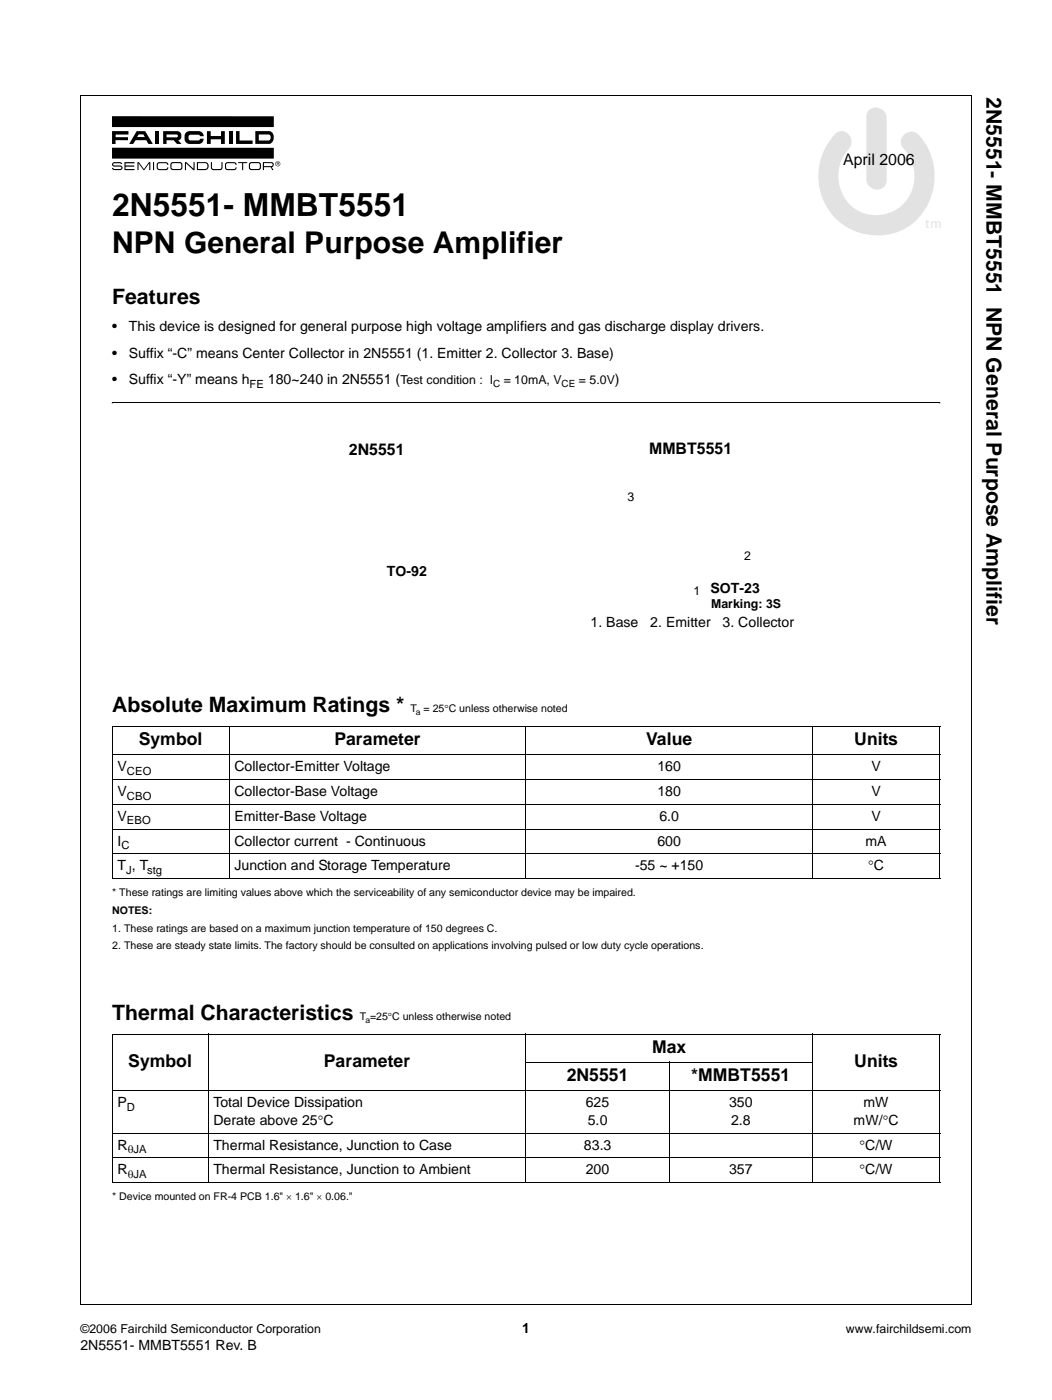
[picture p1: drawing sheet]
<svg xmlns="http://www.w3.org/2000/svg" width="210mm" height="279mm" viewBox="0 0 210 279" stroke-linecap="round" stroke-linejoin="round" font-family="sans-serif">
<defs><g id="words">
<text font-size="6.3" x="22.4" y="43">2N5551- MMBT5551</text>
<text font-size="6" x="22.4" y="50.6">NPN General Purpose Amplifier</text>
<g font-size="4.2">
<text x="196.8" y="19.4" transform="rotate(90 196.8 19.4)">2N5551- MMBT5551 NPN General Purpose Amplifier</text>
<text x="22.4" y="60.7">Features</text>
<text x="22.4" y="142.2">Absolute Maximum Ratings *</text>
<text x="22.4" y="203.5">Thermal Characteristics</text>
</g>
<g font-size="3.5">
<text x="27.7" y="148.7">Symbol</text>
<text x="66.7" y="148.7">Parameter</text>
<text x="128.9" y="148.7">Value</text>
<text x="170.5" y="148.7">Units</text>
<text x="25.6" y="213">Symbol</text>
<text x="64.6" y="213">Parameter</text>
<text x="113.1" y="215.8">2N5551</text>
<text x="130.1" y="210.1">Max</text>
<text x="137.9" y="215.8">*MMBT5551</text>
<text x="170.5" y="213">Units</text>
</g>
<g font-size="3.2">
<text x="168.3" y="33">April 2006</text>
<text x="69.6" y="90.7">2N5551</text>
<text x="129.5" y="90.6">MMBT5551</text>
</g>
<g font-size="2.8">
<text x="22.4" y="66.1">•</text>
<text x="22.4" y="71.4">•</text>
<text x="25.7" y="66.1">This device is designed for general purpose high voltage amplifiers and gas discharge display drivers.</text>
<text x="25.7" y="71.4">Suffix “-C” means Center Collector in 2N5551 (1. Emitter 2. Collector 3. Base)</text>
<text x="22.4" y="76.7">•</text>
<text x="25.7" y="76.7">Suffix “-Y” means h</text>
<text x="53.4" y="76.7">180~240 in 2N5551 (</text>
<text x="122.7" y="76.7">)</text>
<text x="77.2" y="114.9">TO-92</text>
<text x="141.8" y="118.4">SOT-23</text>
<text x="117.8" y="125.1">1. Base</text>
<text x="129.8" y="125.1">2. Emitter</text>
<text x="144.2" y="125.1">3. Collector</text>
<text x="23.5" y="153.9">V</text>
<text x="46.8" y="153.9">Collector-Emitter Voltage</text>
<text x="131.2" y="153.9">160</text>
<text x="173.9" y="153.9">V</text>
<text x="23.5" y="158.9">V</text>
<text x="46.8" y="158.9">Collector-Base Voltage</text>
<text x="131.2" y="158.9">180</text>
<text x="173.9" y="158.9">V</text>
<text x="23.5" y="163.8">V</text>
<text x="46.8" y="163.8">Emitter-Base Voltage</text>
<text x="131.6" y="163.8">6.0</text>
<text x="173.9" y="163.8">V</text>
<text x="23.5" y="168.7">I</text>
<text x="23.5" y="173.7">T , T</text>
<text x="46.8" y="168.7">Collector current - Continuous</text>
<text x="46.8" y="173.7">Junction and Storage Temperature</text>
<text x="126.7" y="173.7">-55 ~ +150</text>
<text x="131.2" y="168.7">600</text>
<text x="172.7" y="168.7">mA</text>
<text x="173.2" y="173.7">°C</text>
<text x="23.5" y="221">P</text>
<text x="42.6" y="221">Total Device Dissipation</text>
<text x="116.9" y="221">625</text>
<text x="145.5" y="221">350</text>
<text x="172.3" y="221">mW</text>
<text x="42.6" y="224.5">Derate above 25°C</text>
<text x="117.3" y="224.5">5.0</text>
<text x="145.9" y="224.5">2.8</text>
<text x="170.3" y="224.5">mW/°C</text>
<text x="23.5" y="229.4">R</text>
<text x="42.6" y="229.4">Thermal Resistance, Junction to Case</text>
<text x="116.5" y="229.4">83.3</text>
<text x="171.5" y="229.4">°C/W</text>
<text x="23.5" y="234.4">R</text>
<text x="42.6" y="234.4">Thermal Resistance, Junction to Ambient</text>
<text x="116.9" y="234.4">200</text>
<text x="145.5" y="234.4">357</text>
<text x="171.5" y="234.4">°C/W</text>
<text x="16" y="269.4">2N5551- MMBT5551 Rev. B</text>
<text x="104.2" y="266">1</text>
</g>
<g font-size="2.5">
<text x="79.9" y="76.7">Test condition : I</text>
<text x="100.5" y="76.7">= 10mA, V</text>
<text x="115.5" y="76.7">= 5.0V</text>
<text x="125.2" y="100">3</text>
<text x="148.5" y="111.7">2</text>
<text x="138.4" y="118.7">1</text>
<text x="141.9" y="121.4">Marking: 3S</text>
<text x="16" y="266">©2006 Fairchild Semiconductor Corporation</text>
<text x="168.8" y="266">www.fairchildsemi.com</text>
</g>
<g font-size="2.2">
<text x="49.8" y="77.4">FE</text>
<text x="25.3" y="154.6">CEO</text>
<text x="25.3" y="159.6">CBO</text>
<text x="25.3" y="164.5">EBO</text>
<text x="24.2" y="169.4">C</text>
<text x="25.2" y="174.4">J</text>
<text x="29.4" y="174.4">stg</text>
<text x="25.3" y="221.7">D</text>
<text x="25.5" y="230.1">θJA</text>
<text x="25.5" y="235.1">θJA</text>
</g>
<g font-size="2.1">
<text x="81.9" y="142.2">T = 25°C unless otherwise noted</text>
<text x="22.4" y="178.9">* These ratings are limiting values above which the serviceability of any semiconductor device may be impaired.</text>
<text x="22.4" y="182.4">NOTES:</text>
<text x="22.4" y="185.9">1. These ratings are based on a maximum junction temperature of 150 degrees C.</text>
<text x="22.4" y="189.4">2. These are steady state limits. The factory should be consulted on applications involving pulsed or low duty cycle operations.</text>
<text x="71.8" y="203.5">T =25°C unless otherwise noted</text>
<text x="22.4" y="239.5">* Device mounted on FR-4 PCB 1.6&quot; × 1.6&quot; × 0.06.&quot;</text>
</g>
<g font-size="2">
<text x="98.4" y="77.3">C</text>
<text x="112.1" y="77.3">CE</text>
</g>
<g font-size="1.7">
<text x="83" y="142.7">a</text>
<text x="72.9" y="204.1">a</text>
</g>
</g></defs>
<g fill="#000">
<path d="M22.4 32.6l.4-.2h1.4l.2 .3-.6-.1h-1l-.2 .2 .2 .2h1.2a.47 .47 0 0 1 .5 .5 .47 .47 0 0 1-.5 .5l-1.4-.1-.3-.4h.3l.2 .2h1.2l.2-.2-.2-.3h-1.2a.43 .43 0 0 1-.4-.2 .43 .43 0 0 1 0-.4zM22.4 26.2h3.2v.7h-2.5v.5h2.4v.6h-2.4v.7h-.7zM24.8 32.4h2l.1 .2h-1.8v.4h1.7v.3h-1.7v.4h1.8v.3h-2.1zM27.4 32.4h.3l1 1.3 1-1.3h.3v1.6h-.2v-1.4l-1 1.4h-.2l-1-1.4v1.4h-.2zM30.5 32.4h.2v1.6h-.2zM31 26.2h.8v2.5h-.8zM31.5 32.4h1.6l.4 .2 .1 .3h-.2l-.3-.3h-1.5l-.1 .3 .1 .8h1.5l.3-.3h.2l-.1 .3-.4 .3-1.6-.1a1.08 1.08 0 0 1 0-1.5zM36.9 32.4h.3l1.4 1.3v-1.3h.2v1.6h-.2l-1.5-1.4v1.4h-.2zM37.1 26.5a3.5 3.5 0 0 1 2.9-.3l.6 .6 .1 .4h-.8l-.4-.3h-1.5l-.3 .2v.7l.3 .2h1.5l.4-.3h.7a.98 .98 0 0 1-.9 1h-1.9a1.32 1.32 0 0 1-1-.9 1.32 1.32 0 0 1 .3-1.3zM41.3 26.2h.7v1h2.1v-1h.8v2.5h-.8v-.9h-2.1v.9h-.7zM42.1 32.4h.2v1l.3 .3h1.4l.2-.3v-1h.2l-.1 1.3-.4 .3-1.6-.1-.2-.4zM45.6 26.2h.8v2.5h-.8z"/>
<path d="M45 32.6l.4-.2h1.3l.4 .2 .1 .3h-.2l-.3-.3h-1.4l-.2 .3 .2 .8h1.4l.3-.3h.2l-.1 .3-.4 .3-1.6-.1a1.16 1.16 0 0 1-.1-1.3zM47.1 26.2h.7v1.8h2.6v.7h-3.3zM47.5 32.4h1.8v.2h-.8v1.4h-.2v-1.4h-.8zM22.3 23.2h32.3v2.2h-32.3zM22.3 29.5h32.3v2.1h-32.3z"/>
<path d="M27.3 26.2l-1.5 2.5h.8l.5-.7h2.1l.4 .7h.9l-1.5-2.5zM27.7 26.8h.9l.3 .6h-1.5z"/>
<path d="M32.6 26.2v2.5h.6v-.7h1.4l.7 .7h.9l-.6-.7a.95 .95 0 0 0 .6-1 .95 .95 0 0 0-.8-.8zM33.2 26.8h2l.3 .2a.27 .27 0 0 1 0 .3 .27 .27 0 0 1-.3 .1h-2z"/>
<path d="M34.2 32.4a1.08 1.08 0 0 0 0 1.5h2a1.08 1.08 0 0 0 0-1.5zM34.4 32.6h1.6l.2 .3-.1 .7-.3 .1h-1.4l-.2-.3v-.5z"/>
<path d="M39.3 32.4v1.6h1.7a.82 .82 0 0 0 .6-1 .82 .82 0 0 0-1-.6zM39.5 32.6h1.6l.2 .1v.8l-.3 .2h-1.5z"/>
<path d="M49.9 32.4a1.08 1.08 0 0 0 0 1.5h1.9a1.08 1.08 0 0 0 0-1.5zM50 32.6h1.7l.1 .3v.7l-.3 .1h-1.5l-.1-.3v-.5z"/>
<path d="M50.9 26.2v2.5h2.9a1.42 1.42 0 0 0 .8-1.3 1.42 1.42 0 0 0-.8-1.2zM51.6 26.8l2.2 .1a.66 .66 0 0 1-.2 1.1h-2z"/>
<path d="M52.4 32.3v1.7h.3v-.6h1.3l.3 .6h.3l-.4-.6 .1-.1a.57 .57 0 0 0 .2-.8l-.5-.2zM52.7 32.6h1.5l.2 .3-.3 .2-1.4 .1z"/>
<path d="M55 32.7a.45 .45 0 0 1 .9 0 .45 .45 0 0 1-.9 0zM54.9 32.7a.51 .51 0 0 0 1 0 .51 .51 0 0 0-1 0zM55.2 32.4v.6l.1-.3 .4 .3-.2-.3 .1-.3zM55.3 32.5h.2v.1l-.2 .1z"/>
</g>
<path d="M16 19h178M16 19v241.4M193.9 19v241.4M16 260.4h177.9" fill="none" stroke="#000" stroke-width=".2"/>
<path d="M163.3 21.4h24.7v25.9h-24.7z" fill="#fff"/>
<g fill="#e2e2de">
<path d="M166.6 26.8a1.9 1.9 0 0 1 2.1-.5 1.9 1.9 0 0 1 1.2 1.8 2.75 2.75 0 0 1-1.2 2.4 7.8 7.8 0 0 0-.7 8.2 7.8 7.8 0 0 0 7 4.2 7.8 7.8 0 0 0 7-4.9 7.8 7.8 0 0 0-1.7-8.4 2.03 2.03 0 0 1 .2-2.8 2.03 2.03 0 0 1 2.8 .1 12.2 12.2 0 0 1-3.9 19.3 11.9 11.9 0 0 1-14.3-4.6 11.9 11.9 0 0 1 1.5-14.8z"/>
<path d="M173.4 21.9a2.16 2.16 0 0 1 2.3-.2 2.16 2.16 0 0 1 1.2 1.9v12.4a2.03 2.03 0 0 1-2.2 1.9 2.03 2.03 0 0 1-1.8-2.2v-12.4a1.78 1.78 0 0 1 .5-1.4z"/>
</g>
<path d="M22.4 80.3v.2zM187.5 80.3v.2z" fill="#000"/>
<g fill="none" stroke="#000" stroke-width=".2">
<path d="M22.4 80.4h165.1M22.3 145h165.3M22.3 150.6h165.3M22.3 155.6h165.3M22.4 145.1v30.1M45.7 144.9v30.5M104.9 144.9v30.5M162.1 144.9v30.5M187.5 145.1v30.1M22.3 160.5h165.3M22.3 165.4h165.3M22.3 170.4h165.3"/>
<path d="M22.3 175.3h165.3M22.3 206.4h165.3M22.3 217.7h165.3M22.4 206.5v29.4M41.5 206.3v29.8M104.9 212h57.3M104.9 206.3v29.8M133.5 211.9v24.2M162.1 206.3v29.8M187.5 206.5v29.4M22.3 226.1h165.3M22.3 231.1h165.3"/>
<path d="M22.3 236h165.3"/>
</g>
<g fill="#fff">
<path d="M118.4 92.6h36v25.4h-36z"/>
<path d="M53.7 92.2h39.2v26.6h-39.2z"/>
<path d="M73.7 108.6h17.9v10h-17.9z"/>
</g>
<use href="#words"/>
</svg>
